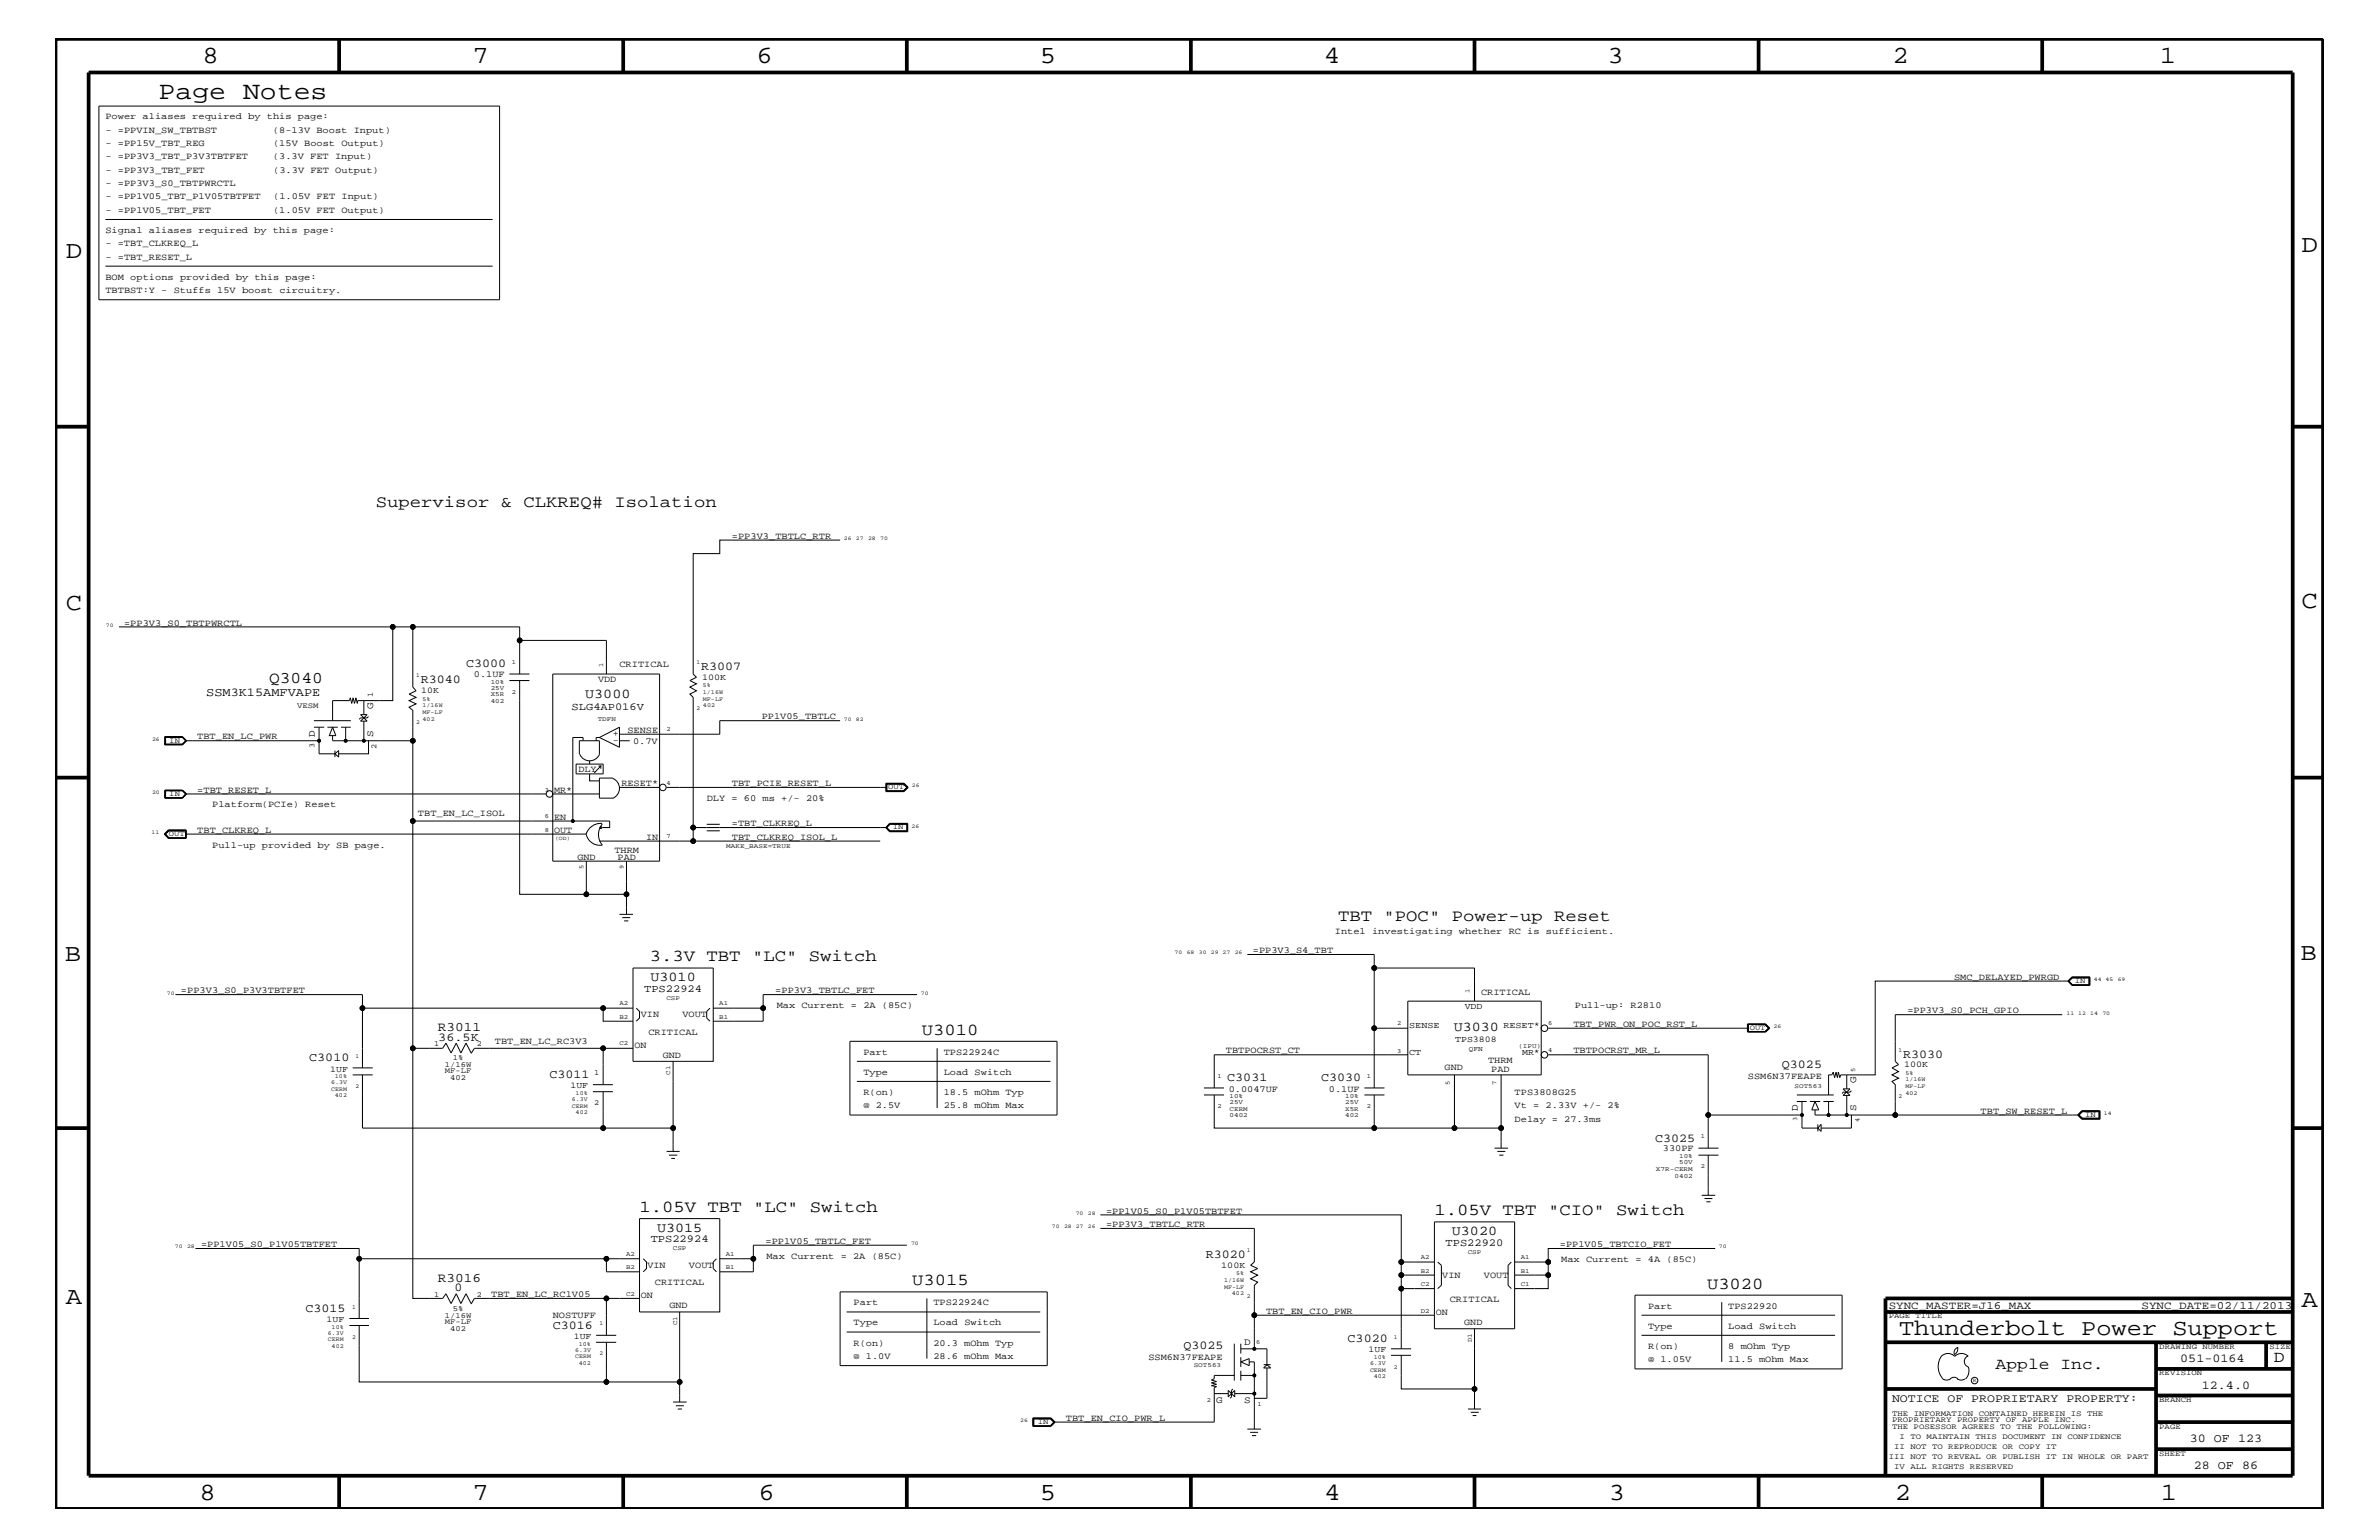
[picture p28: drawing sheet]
<svg xmlns="http://www.w3.org/2000/svg" width="432mm" height="279mm" viewBox="0 0 432 279" stroke-linecap="round" stroke-linejoin="round" font-family="sans-serif">
<defs><g id="words">
<text font-size="4.6" x="28.8" y="18">Page Notes</text>
<g font-size="4.5">
<text x="36.7" y="11.5">8</text>
<text x="85.8" y="11.5">7</text>
<text x="137.3" y="11.5">6</text>
<text x="188.7" y="11.5">5</text>
<text x="240.3" y="11.5">4</text>
<text x="291.8" y="11.5">3</text>
<text x="343.5" y="11.5">2</text>
<text x="392" y="11.5">1</text>
<text x="11.9" y="46.8">D</text>
<text x="417.7" y="45.7">D</text>
<text x="11.9" y="110.6">C</text>
<text x="417.7" y="110.3">C</text>
<text x="11.8" y="174.3">B</text>
<text x="417.6" y="174.2">B</text>
<text x="11.9" y="236.7">A</text>
<text x="417.7" y="237.1">A</text>
<text x="36.2" y="272.1">8</text>
<text x="85.8" y="272.1">7</text>
<text x="137.7" y="272.1">6</text>
<text x="188.7" y="272.1">5</text>
<text x="240.4" y="272.1">4</text>
<text x="292" y="272.1">3</text>
<text x="343.9" y="272.1">2</text>
<text x="392.2" y="272.1">1</text>
</g>
<text font-size="4.1" x="344.7" y="242.3">Thunderbolt Power Support</text>
<g font-size="3">
<text x="68.2" y="92">Supervisor &amp; CLKREQ# Isolation</text>
<text x="48.9" y="124">Q3040</text>
<text x="242.9" y="167.1">TBT &quot;POC&quot; Power-up Reset</text>
<text x="117.9" y="174.4">3.3V TBT &quot;LC&quot; Switch</text>
<text x="167.3" y="187.7">U3010</text>
<text x="116.1" y="219.8">1.05V TBT &quot;LC&quot; Switch</text>
<text x="260.3" y="220.4">1.05V TBT &quot;CIO&quot; Switch</text>
<text x="165.6" y="233.2">U3015</text>
<text x="309.8" y="233.8">U3020</text>
<text x="362.2" y="248.4">Apple Inc.</text>
<text x="412.7" y="247.1">D</text>
</g>
<g font-size="2.5">
<text x="106.2" y="126.6">U3000</text>
<text x="118.1" y="178">U3010</text>
<text x="263.9" y="187.1">U3030</text>
<text x="119.3" y="223.5">U3015</text>
<text x="263.5" y="224.1">U3020</text>
</g>
<g font-size="2.4">
<text x="79.5" y="187.1">R3011</text>
<text x="79.5" y="232.6">R3016</text>
</g>
<g font-size="2.2">
<text x="76.4" y="124">R3040</text>
<text x="84.6" y="121">C3000</text>
<text x="127.3" y="121.5">R3007</text>
<text x="37.4" y="126.3">SSM3K15AMFVAPE</text>
<text x="79.5" y="188.8">36.5K</text>
<text x="345.4" y="191.9">R3030</text>
<text x="56.1" y="192.6">C3010</text>
<text x="99.7" y="195.6">C3011</text>
<text x="222.8" y="196.2">C3031</text>
<text x="239.8" y="196.2">C3030</text>
<text x="323.4" y="193.7">Q3025</text>
<text x="300.4" y="207.1">C3025</text>
<text x="218.9" y="228.2">R3020</text>
<text x="55.5" y="238">C3015</text>
<text x="82.5" y="234.3">0</text>
<text x="100.3" y="241.1">C3016</text>
<text x="214.8" y="244.7">Q3025</text>
<text x="244.6" y="243.5">C3020</text>
<text x="395.7" y="247.1">051-0164</text>
<text x="399.7" y="252">12.4.0</text>
<text x="397.5" y="261.6">30 OF 123</text>
<text x="398.2" y="266.6">28 OF 86</text>
</g>
<text font-size="2.1" x="343.4" y="254.4">NOTICE OF PROPRIETARY PROPERTY:</text>
<g font-size="2">
<text x="342.8" y="237.4">SYNC_MASTER=J16_MAX</text>
<text x="388.7" y="237.4">SYNC_DATE=02/11/2013</text>
</g>
<g font-size="1.9">
<text x="103.8" y="128.9">SLG4AP016V</text>
<text x="116.9" y="179.9">TPS22924</text>
<text x="118.1" y="225.4">TPS22924</text>
<text x="262.4" y="226">TPS22920</text>
</g>
<g font-size="1.8">
<text x="67.7" y="128.6" transform="rotate(-90 67.7 128.6)">G</text>
<text x="57.1" y="133.8" transform="rotate(-90 57.1 133.8)">D</text>
<text x="67.7" y="133.8" transform="rotate(-90 67.7 133.8)">S</text>
<text x="336.9" y="196.5" transform="rotate(-90 336.9 196.5)">G</text>
<text x="326.3" y="201.6" transform="rotate(-90 326.3 201.6)">D</text>
<text x="336.9" y="201.6" transform="rotate(-90 336.9 201.6)">S</text>
<text x="225.8" y="244">D</text>
<text x="220.7" y="254.5">G</text>
<text x="225.8" y="254.5">S</text>
</g>
<g font-size="1.7">
<text x="19.1" y="21.6">Power aliases required by this page:</text>
<text x="19.1" y="28.9">- =PP3V3_TBT_P3V3TBTFET</text>
<text x="19.1" y="24.1">- =PPVIN_SW_TBTBST</text>
<text x="19.1" y="26.5">- =PP15V_TBT_REG</text>
<text x="49.5" y="28.9">(3.3V FET Input)</text>
<text x="49.5" y="24.1">(8-13V Boost Input)</text>
<text x="49.6" y="26.5">(15V Boost Output)</text>
<text x="19.1" y="33.7">- =PP3V3_S0_TBTPWRCTL</text>
<text x="19.1" y="31.4">- =PP3V3_TBT_FET</text>
<text x="49.6" y="31.4">(3.3V FET Output)</text>
<text x="19.1" y="38.6">- =PP1V05_TBT_FET</text>
<text x="19.1" y="36.2">- =PP1V05_TBT_P1V05TBTFET</text>
<text x="49.6" y="38.6">(1.05V FET Output)</text>
<text x="49.6" y="36.2">(1.05V FET Input)</text>
<text x="19.1" y="44.6">- =TBT_CLKREQ_L</text>
<text x="19.1" y="42.3">Signal aliases required by this page:</text>
<text x="19.1" y="47.1">- =TBT_RESET_L</text>
<text x="19.1" y="50.7">BOM options provided by this page:</text>
<text x="19.1" y="53.2">TBTBST:Y - Stuffs 15V boost circuitry.</text>
<text x="132.8" y="97.7">=PP3V3_TBTLC_RTR</text>
<text x="22.5" y="113.6">=PP3V3_S0_TBTPWRCTL</text>
<text x="86" y="122.9">0.1UF</text>
<text x="108.5" y="123.7">VDD</text>
<text x="112.4" y="121">CRITICAL</text>
<text x="138.3" y="130.5">PP1V05_TBTLC</text>
<text x="35.8" y="134.1">TBT_EN_LC_PWR</text>
<text x="111.3" y="133.5">+</text>
<text x="111.3" y="134.8">-</text>
<text x="113.9" y="133">SENSE</text>
<text x="114.9" y="134.9">0.7V</text>
<text x="35.8" y="143.9">=TBT_RESET_L</text>
<text x="100.6" y="143.9">MR*</text>
<text x="105" y="140.1">DLY</text>
<text x="112.8" y="142.6">RESET*</text>
<text x="132.8" y="142.6">TBT_PCIE_RESET_L</text>
<text x="38.5" y="146.5">Platform(PCIe) Reset</text>
<text x="75.9" y="148.1">TBT_EN_LC_ISOL</text>
<text x="100.6" y="148.7">EN</text>
<text x="128.3" y="145.3">DLY = 60 ms +/- 20%</text>
<text x="132.8" y="149.9">=TBT_CLKREQ_L</text>
<text x="35.8" y="151.1">TBT_CLKREQ_L</text>
<text x="38.5" y="153.8">Pull-up provided by SB page.</text>
<text x="100.6" y="151.1">OUT</text>
<text x="104.8" y="156">GND</text>
<text x="111.5" y="154.7">THRM</text>
<text x="112.1" y="156">PAD</text>
<text x="117.3" y="152.3">IN</text>
<text x="132.8" y="152.3">TBT_CLKREQ_ISOL_L</text>
<text x="227.4" y="172.9">=PP3V3_S4_TBT</text>
<text x="242.3" y="169.5">Intel investigating whether RC is sufficient.</text>
<text x="354.7" y="177.7">SMC_DELAYED_PWRGD</text>
<text x="32.9" y="180.2">=PP3V3_S0_P3V3TBTFET</text>
<text x="116.3" y="184.6">VIN</text>
<text x="123.9" y="184.6">VOUT</text>
<text x="140.7" y="180.2">=PP3V3_TBTLC_FET</text>
<text x="141" y="182.9">Max Current = 2A (85C)</text>
<text x="268.8" y="180.5">CRITICAL</text>
<text x="285.8" y="182.9">Pull-up: R2810</text>
<text x="346.2" y="183.8">=PP3V3_S0_PCH_GPIO</text>
<text x="89.8" y="189.3">TBT_EN_LC_RC3V3</text>
<text x="115.1" y="190.2">ON</text>
<text x="117.7" y="187.7">CRITICAL</text>
<text x="120.3" y="191.9">GND</text>
<text x="156.7" y="191.4">Part</text>
<text x="171.3" y="191.4">TPS22924C</text>
<text x="222.5" y="191.1">TBTPOCRST_CT</text>
<text x="285.6" y="191.1">TBTPOCRST_MR_L</text>
<text x="285.6" y="186.3">TBT_PWR_ON_POC_RST_L</text>
<text x="156.7" y="195">Type</text>
<text x="171.3" y="195">Load Switch</text>
<text x="262.2" y="194.2">GND</text>
<text x="270.1" y="192.9">THRM</text>
<text x="270.7" y="194.4">PAD</text>
<text x="317.2" y="195.7">SSM6N37FEAPE</text>
<text x="156.7" y="198.7">R(on)</text>
<text x="156.7" y="201">@ 2.5V</text>
<text x="171.3" y="198.7">18.5 mOhm Typ</text>
<text x="171.3" y="201">25.8 mOhm Max</text>
<text x="223" y="198.1">0.0047UF</text>
<text x="241.2" y="198.1">0.1UF</text>
<text x="274.9" y="201">Vt = 2.33V +/- 2%</text>
<text x="274.9" y="203.5">Delay = 27.3ms</text>
<text x="274.9" y="198.7">TPS3808G25</text>
<text x="359.5" y="202">TBT_SW_RESET_L</text>
<text x="301.8" y="208.9">330PF</text>
<text x="200.7" y="220.2">=PP1V05_S0_P1V05TBTFET</text>
<text x="36.5" y="226.3">=PP1V05_S0_P1V05TBTFET</text>
<text x="138.9" y="225.7">=PP1V05_TBTLC_FET</text>
<text x="200.7" y="222.6">=PP3V3_TBTLC_RTR</text>
<text x="283.1" y="226.3">=PP1V05_TBTCIO_FET</text>
<text x="117.5" y="230.1">VIN</text>
<text x="118.9" y="233.2">CRITICAL</text>
<text x="125.1" y="230.1">VOUT</text>
<text x="139.1" y="228.4">Max Current = 2A (85C)</text>
<text x="261.8" y="231.8">VIN</text>
<text x="269.3" y="231.8">VOUT</text>
<text x="283.4" y="229">Max Current = 4A (85C)</text>
<text x="89.2" y="235.4">TBT_EN_LC_RC1V05</text>
<text x="100.3" y="239.2">NOSTUFF</text>
<text x="116.3" y="235.6">ON</text>
<text x="121.5" y="237.3">GND</text>
<text x="154.9" y="236.8">Part</text>
<text x="169.4" y="236.8">TPS22924C</text>
<text x="229.8" y="238.4">TBT_EN_CIO_PWR</text>
<text x="260.6" y="238.6">ON</text>
<text x="263.1" y="236.2">CRITICAL</text>
<text x="299.1" y="237.4">Part</text>
<text x="313.7" y="237.4">TPS22920</text>
<text x="154.9" y="244.1">R(on)</text>
<text x="154.9" y="240.5">Type</text>
<text x="169.4" y="244.1">20.3 mOhm Typ</text>
<text x="169.4" y="240.5">Load Switch</text>
<text x="265.8" y="240.3">GND</text>
<text x="299.1" y="244.7">R(on)</text>
<text x="299.1" y="241.1">Type</text>
<text x="313.7" y="241.1">Load Switch</text>
<text x="313.7" y="244.7">8 mOhm Typ</text>
<text x="154.9" y="246.5">@ 1.0V</text>
<text x="169.4" y="246.5">28.6 mOhm Max</text>
<text x="208.4" y="246.7">SSM6N37FEAPE</text>
<text x="299.1" y="247.1">@ 1.05V</text>
<text x="313.7" y="247.1">11.5 mOhm Max</text>
<text x="193.5" y="257.8">TBT_EN_CIO_PWR_L</text>
</g>
<g font-size="1.6">
<text x="76.5" y="125.8">10K</text>
<text x="127.4" y="123.4">100K</text>
<text x="265.9" y="183.1">VDD</text>
<text x="255.8" y="186.5">SENSE</text>
<text x="255.8" y="191.4">CT</text>
<text x="264.1" y="189.1">TPS3808</text>
<text x="272.9" y="186.5">RESET*</text>
<text x="276.3" y="191.4">MR*</text>
<text x="59.9" y="194.4">1UF</text>
<text x="103.5" y="197.4">1UF</text>
<text x="345.6" y="193.7">100K</text>
<text x="221.7" y="230.1">100K</text>
<text x="59.3" y="239.9">1UF</text>
<text x="104.1" y="242.9">1UF</text>
<text x="248.4" y="245.3">1UF</text>
</g>
<g font-size="1.4">
<text x="53.9" y="128.5">VESM</text>
<text x="67.6" y="126.5" transform="rotate(-90 67.6 126.5)">1</text>
<text x="30.7" y="134.7">IN</text>
<text x="57.1" y="135.7" transform="rotate(-90 57.1 135.7)">3</text>
<text x="68.3" y="135.9" transform="rotate(-90 68.3 135.9)">2</text>
<text x="161.2" y="143.2">OUT</text>
<text x="30.7" y="144.5">IN</text>
<text x="30.6" y="151.8">OUT</text>
<text x="162.1" y="150.5">IN</text>
<text x="376.6" y="178.4">IN</text>
<text x="78.8" y="189.8">1</text>
<text x="86.5" y="189.8">2</text>
<text x="317.6" y="186.9">OUT</text>
<text x="80.7" y="193.6">1/16W</text>
<text x="80.7" y="194.8">MF-LF</text>
<text x="81.7" y="195.9">402</text>
<text x="82.2" y="192.3">1%</text>
<text x="107.9" y="195">1</text>
<text x="107.9" y="200.4">2</text>
<text x="378.5" y="202.6">IN</text>
<text x="78.8" y="235.2">1</text>
<text x="80.7" y="239">1/16W</text>
<text x="82.2" y="237.8">5%</text>
<text x="86.5" y="235.2">2</text>
<text x="342.8" y="239.2">PAGE TITLE</text>
<text x="80.7" y="240.2">MF-LF</text>
<text x="81.7" y="241.4">402</text>
<text x="391.9" y="244.7">DRAWING NUMBER</text>
<text x="411.9" y="244.7">SIZE</text>
<text x="391.9" y="249.5">REVISION</text>
<text x="343.4" y="256.8">THE INFORMATION CONTAINED HEREIN IS THE</text>
<text x="391.9" y="254.4">BRANCH</text>
<text x="188.4" y="258.4">IN</text>
<text x="343.4" y="258">PROPRIETARY PROPERTY OF APPLE INC.</text>
<text x="343.4" y="259.3">THE POSESSOR AGREES TO THE FOLLOWING:</text>
<text x="343.8" y="262.9">II NOT TO REPRODUCE OR COPY IT</text>
<text x="344.8" y="261.1">I TO MAINTAIN THIS DOCUMENT IN CONFIDENCE</text>
<text x="391.9" y="259.3">PAGE</text>
<text x="342.8" y="264.7">III NOT TO REVEAL OR PUBLISH IT IN WHOLE OR PART</text>
<text x="343.8" y="266.6">IV ALL RIGHTS RESERVED</text>
<text x="391.9" y="264.1">SHEET</text>
</g>
<text font-size="1.3" x="266.6" y="190.6">QFN</text>
<g font-size="1.2">
<text x="89.1" y="124.1">10%</text>
<text x="89.1" y="125.2">25V</text>
<text x="92.9" y="125.9">2</text>
<text x="92.9" y="120.4">1</text>
<text x="109.5" y="121" transform="rotate(-90 109.5 121)">1</text>
<text x="89.1" y="126.4">X5R</text>
<text x="89.1" y="127.6">402</text>
<text x="108.5" y="130.8">TDFN</text>
<text x="121" y="132.7">2</text>
<text x="98.9" y="143.6">3</text>
<text x="121" y="142.4">4</text>
<text x="98.9" y="148.4">6</text>
<text x="98.9" y="150.9">8</text>
<text x="121" y="152.1">7</text>
<text x="131.8" y="153.8">MAKE_BASE=TRUE</text>
<text x="105.9" y="157.7" transform="rotate(-90 105.9 157.7)">5</text>
<text x="113.2" y="157.7" transform="rotate(-90 113.2 157.7)">9</text>
<text x="112.4" y="184.9">B2</text>
<text x="112.4" y="182.4">A2</text>
<text x="120.9" y="181.4">CSP</text>
<text x="130.6" y="182.4">A1</text>
<text x="130.6" y="184.9">B1</text>
<text x="266.7" y="180.2" transform="rotate(-90 266.7 180.2)">1</text>
<text x="112.4" y="189.7">C2</text>
<text x="253.6" y="186">2</text>
<text x="253.6" y="191">3</text>
<text x="275.6" y="190.2">(IPU)</text>
<text x="281" y="186">6</text>
<text x="281" y="190.9">4</text>
<text x="121.7" y="195" transform="rotate(-90 121.7 195)">C1</text>
<text x="221" y="195.6">1</text>
<text x="248.1" y="195.6">1</text>
<text x="263.1" y="196.9" transform="rotate(-90 263.1 196.9)">5</text>
<text x="271.6" y="196.9" transform="rotate(-90 271.6 196.9)">7</text>
<text x="325.7" y="197.4">SOT563</text>
<text x="336.7" y="194.4" transform="rotate(-90 336.7 194.4)">5</text>
<text x="221" y="201">2</text>
<text x="223.2" y="199.2">10%</text>
<text x="223.2" y="201.5">CERM</text>
<text x="223.2" y="200.3">25V</text>
<text x="223.2" y="202.7">0402</text>
<text x="244.2" y="199.2">10%</text>
<text x="244.2" y="201.5">X5R</text>
<text x="244.2" y="200.3">25V</text>
<text x="244.2" y="202.7">402</text>
<text x="248.1" y="201">2</text>
<text x="326.2" y="203.4" transform="rotate(-90 326.2 203.4)">3</text>
<text x="337.5" y="203.7" transform="rotate(-90 337.5 203.7)">4</text>
<text x="308.7" y="206.5">1</text>
<text x="300.6" y="212.5">X7R-CERM</text>
<text x="304" y="213.6">0402</text>
<text x="304.8" y="210.2">10%</text>
<text x="304.8" y="211.3">50V</text>
<text x="308.7" y="211.9">2</text>
<text x="113.6" y="227.9">A2</text>
<text x="122.1" y="226.9">CSP</text>
<text x="131.7" y="227.9">A1</text>
<text x="266.4" y="227.5">CSP</text>
<text x="113.6" y="230.2">B2</text>
<text x="131.7" y="230.2">B1</text>
<text x="257.9" y="228.5">A2</text>
<text x="257.9" y="230.9">B2</text>
<text x="257.9" y="233.3">C2</text>
<text x="276" y="228.5">A1</text>
<text x="276" y="230.9">B1</text>
<text x="276" y="233.3">C1</text>
<text x="113.6" y="235.1">C2</text>
<text x="257.9" y="238.2">D2</text>
<text x="122.9" y="240.5" transform="rotate(-90 122.9 240.5)">C1</text>
<text x="228" y="243.9">6</text>
<text x="267.1" y="243.5" transform="rotate(-90 267.1 243.5)">D1</text>
<text x="216.7" y="248">SOT563</text>
<text x="219" y="254.4">2</text>
<text x="228.3" y="255.1">1</text>
</g>
<g font-size="1.1">
<text x="75.5" y="122.9">1</text>
<text x="126.4" y="120.4">1</text>
<text x="127.6" y="124.7">5%</text>
<text x="127.6" y="125.9">1/16W</text>
<text x="75.5" y="131.3">2</text>
<text x="76.7" y="129.6">MF-LF</text>
<text x="76.7" y="127.1">5%</text>
<text x="76.7" y="130.8">402</text>
<text x="76.7" y="128.3">1/16W</text>
<text x="126.4" y="128.9">2</text>
<text x="127.6" y="128.3">402</text>
<text x="127.6" y="127.1">MF-LF</text>
<text x="64.5" y="192">1</text>
<text x="344.6" y="190.8">1</text>
<text x="60.1" y="196.7">6.3V</text>
<text x="60.1" y="197.9">CERM</text>
<text x="60.8" y="195.6">10%</text>
<text x="64.5" y="197.4">2</text>
<text x="345.9" y="197.4">MF-LF</text>
<text x="345.9" y="196.2">1/16W</text>
<text x="345.9" y="195">5%</text>
<text x="60.8" y="199.1">402</text>
<text x="103.8" y="199.8">6.3V</text>
<text x="103.8" y="200.9">CERM</text>
<text x="104.5" y="198.7">10%</text>
<text x="104.5" y="202.1">402</text>
<text x="344.6" y="199.2">2</text>
<text x="345.9" y="198.7">402</text>
<text x="226.3" y="227.1">1</text>
<text x="222.2" y="232.6">1/16W</text>
<text x="222.2" y="233.8">MF-LF</text>
<text x="224.4" y="231.3">5%</text>
<text x="63.9" y="237.4">1</text>
<text x="223.6" y="235">402</text>
<text x="226.3" y="235.6">2</text>
<text x="59.5" y="242.2">6.3V</text>
<text x="59.5" y="243.4">CERM</text>
<text x="60.2" y="241.1">10%</text>
<text x="60.2" y="244.5">402</text>
<text x="63.9" y="242.9">2</text>
<text x="104.4" y="245.2">6.3V</text>
<text x="105.1" y="244.1">10%</text>
<text x="108.8" y="245.9">2</text>
<text x="108.8" y="240.5">1</text>
<text x="253" y="242.9">1</text>
<text x="104.4" y="246.4">CERM</text>
<text x="105.1" y="247.6">402</text>
<text x="248.7" y="247.6">6.3V</text>
<text x="248.7" y="248.9">CERM</text>
<text x="249.3" y="246.5">10%</text>
<text x="249.3" y="250">402</text>
<text x="253" y="248.4">2</text>
</g>
<g font-size="1">
<text x="153.2" y="98">26</text>
<text x="155.4" y="98">27</text>
<text x="157.6" y="98">28</text>
<text x="159.8" y="98">70</text>
<text x="19.2" y="113.7">70</text>
<text x="153.2" y="130.8">70</text>
<text x="155.4" y="130.8">82</text>
<text x="27.6" y="134.4">26</text>
<text x="165.5" y="142.9">26</text>
<text x="27.6" y="144">20</text>
<text x="27.5" y="151.3">11</text>
<text x="100.8" y="152.3">(OD)</text>
<text x="165.4" y="150.1">26</text>
<text x="213.2" y="173.2">70</text>
<text x="215.4" y="173.2">68</text>
<text x="217.6" y="173.2">30</text>
<text x="219.8" y="173.2">29 27</text>
<text x="224.1" y="173.2">26</text>
<text x="380.1" y="178">44 45</text>
<text x="384.4" y="178">69</text>
<text x="30.3" y="180.5">70</text>
<text x="167.1" y="180.5">70</text>
<text x="375.1" y="184.1">11 12</text>
<text x="379.4" y="184.1">14</text>
<text x="381.6" y="184.1">70</text>
<text x="321.9" y="186.5">26</text>
<text x="381.8" y="202.3">14</text>
<text x="195.2" y="220.4">70</text>
<text x="197.4" y="220.4">28</text>
<text x="31.7" y="226.5">70</text>
<text x="34" y="226.5">28</text>
<text x="165.4" y="225.9">70</text>
<text x="190.9" y="222.9">70</text>
<text x="193.1" y="222.9">28 27</text>
<text x="197.4" y="222.9">26</text>
<text x="312" y="226.5">70</text>
<text x="358.1" y="250.7">R</text>
<text x="185.2" y="258">26</text>
</g>
</g></defs>
<g fill="none" stroke="#000" stroke-width=".18">
<path d="M17.9 19.2h72.8v35.2h-72.8zM19.1 39.8h70.3M19.1 48.3h70.3M152.5 98h-21.9v2.4h-4.8v21.9l.6 .6-1.2 .6 1.2 .6-1.2 .6 1.2 .6-1.2 .6 .6 .6v26.1M21.6 113.7h49.7M74.9 113.7h-3.6v13.4h-6.4v.5l-.3-1-.3 1-.2-1-.3 1-.2-1-.2 .5h-3v3.7M94.3 116.2v-2.5h-19.4v11l.6 .6-1.2 .6 1.2 .6-1.2 .6 1.2 .6-1.2 .6 .6 .6v20.1h35.8v1.1h-1.4M29.9 133.6h3.2l.8 .8-.8 .8h-3.2zM30 133.7h3.1l.7 .7-.7 .7h-3.1zM30.1 133.8h3l.6 .6-.6 .6h-3zM33.7 134.4h24.2M57 130.8h6.7"/>
<path d="M57 131.9h1.8M57.9 131.9v4.9h2.9M59.4 131.9h1.9M60.4 131.9l.6 1.6h-1.2zM60.4 133.5v.9h14.5M60.8 136.8l.7-.6v1.2zM60.8 136.2v1.2M61.9 131.9h1.8M62.7 131.9v2.5M65.4 129.7h1.2l-1.2 1.1h1.2zM66 130.8v3.6M66.1 127l-.1 2.7"/>
<path d="M66.9 130l-.3 .2h-1.2l-.2 .3M67 134.3l-.1 2.5h-5.4M92.5 123.5h3.6M92.5 122.3h3.6M94.3 123.5v38.7h19.4M94.3 122.3v-6.1h15.8v6.1M100.3 122.3h19.4v33.9h-19.4zM104.6 138.6h4.9v1.8h-4.9zM105.2 136.8a1.95 1.95 0 0 0 1.8 1.2 1.95 1.95 0 0 0 1.8-1.2v-2.4h-3.6v2.4M105.8 134.4v-.6h-1.8v15.2M107 138v.6M108.6 139h.5l-1.2 1.2"/>
<path d="M108.8 133.8l3.6-1.9v3.7l-3.6-1.8h-.6v.6M109.1 139v.5M112.4 134.4h1.9M152.5 130.8h-21.9v2.4h-18.2M30 143.5h3.1M30 144.7h3.1M30 143.4v1.4M30.1 143.5v1.2M30.6 150.6h3.2v1.5h-3.2l-.8-.8zM30.6 150.7l-.5 .6 .5 .7M30.6 150.7h3.1v1.3h-3.1M30.6 150.7l-.6 .6 .6 .7"/>
<path d="M33.1 143.4h-3.2v1.4h3.2M33.1 143.4l.8 .6-.8 .8M33.1 143.4l.7 .6M33.1 143.5l.7 .5M33.1 143.5l.6 .5M33.7 144l-.6 .7M33.7 144h65.4M33.7 151.3h72.7M33.8 144l-.7 .7M33.8 144l-.7 .8M33.8 150.7h-3.2l-.7 .6 .7 .8M74.9 149v41.2"/>
<path d="M100.3 144h8.5M106.4 156.2v6M107 140.4v1.3h1.8M108.8 152.6h51M109.3 149.4a2.79 2.79 0 0 0-2.9 1.9M109.3 149.5a2.96 2.96 0 0 0 0 3.8 2.53 2.53 0 0 1-2.9-2M111.2 141.2a1.95 1.95 0 0 1 1.2 1.8 1.95 1.95 0 0 1-1.2 1.8M111.3 141.2h-2.5v3.6h2.5M112.4 142.9h7.3M113.7 156.2v9.7M121 142.9h40M125.8 150.1h35.2"/>
<path d="M128.3 150.7h2.3M128.3 149.5h2.3M160.8 142.1h3.3l.7 .8-.7 .7h-3.3zM160.8 150.1l.7 .7M161 150.1l.5-.6h3.1v1.2h-3.1zM161 142.3h3l.6 .6-.6 .6h-3M161 142.2v1.3M161.5 149.4h3.3v1.5h-3.3l-.7-.8zM161.5 149.5h3.2v1.3h-3.2M161.5 149.5l-.7 .6M161.5 149.5l-.6 .6 .6 .7M164 142.2h-3.1v1.3h3.1"/>
<path d="M164 142.2l.8 .7-.8 .6M164 142.2l.7 .7-.7 .6M112.4 165.9h2.5M112.9 166.5h1.5M113.3 167.1h.7M114.9 175.6h14.6v17h-14.6zM226.4 173.2h23v2.4h18.2v6M249.4 175.6v10.9M375.5 178h-35.1v17h-6.3l-.2 .5-.2-1-.2 1-.3-1-.2 1-.3-1-.2 .5h-.6v3.7M376.1 177.4h3.1v1.3h-3.1l-.6-.7zM376.1 177.2h3.2v1.6h-3.2l-.8-.8zM376.2 177.4l-.7 .6 .7 .7"/>
<path d="M379.1 177.4v1.3M379.3 177.3h-3.2l-.7 .7 .7 .8M31.8 180.5h34v13.2M64 195h3.6M64 193.7h3.6M65.8 182.9h43.7M65.8 195v9.7h43.7M85.5 191l-.9-1.7-.9 1.7-.9-1.7-.9 1.7-1-1.7-.6 .9h-5.4v45.4h5.4l.6-.9 1 1.8 .9-1.8 .9 1.8 .9-1.8 .9 1.8M107.6 198.1h3.7M107.6 196.8h3.7M109.5 198.1v6.6h12.7M109.5 190.2v6.6"/>
<path d="M114.9 182.9h-5.4v2.4h5.4M114.9 190.2h-28.8l-.6 .9M115.5 182.9l.6 .6v1.2l-.6 .6M122.2 192.6v16.3M128.9 182.9l-.6 .6v1.2l.6 .6M129.5 182.9h9M154.3 188.9h37.6v13.4h-37.6zM155.5 192.6h35.2M155.5 196.2h35.2M166.5 180.5h-28v4.8h-9M170.1 190.2v10.8M218.5 198.7h3.7"/>
<path d="M218.5 197.4h3.7M220.4 198.7v6h43.6M247.7 198.7h3.6M247.7 197.4h3.6M249.4 198.7v6M255.5 186.5h-6.1v10.9M255.5 181.6h24.2v13.4h-24.2zM255.5 191.4h-35.1v6M264 195v9.7M272.5 195v13.3M281 191.4h29v10.9h17.1M281 186.5h36.3"/>
<path d="M317.2 185.8v1.4M320.4 185.9h-3.1v1.2h3.1M320.4 185.9l.7 .6-.7 .6M320.4 185.9l.6 .6-.6 .6M320.5 185.8h-3.3v1.4h3.3M320.5 185.8l.7 .7-.7 .7M320.5 185.8l.6 .7-.6 .7M326.1 198.7h6.7M326.1 199.8h1.8M327.1 199.8v4.9h2.8M328.5 199.8h1.9M329.4 199.8l.7 1.6h-1.3z"/>
<path d="M331 199.8h1.8M331.9 199.8v2.5M334.5 197.6h1.3l-1.3 1.1h1.3zM335.2 195v2.6M335.2 198.7v3.6M336 197.9l-.2 .2h-1.3l-.2 .3M374.3 184.1h-30.3v8.5l.6 .6-1.2 .5 1.2 .7-1.2 .6 1.2 .6-1.2 .6 .6 .6v5.5M121 208.9h2.4M121.4 209.6h1.5M121.8 210.2h.7M264 204.7h8.5M271.3 208.3h2.4"/>
<path d="M271.8 208.9h1.4M272.1 209.6h.8M308.3 209.6h3.6M308.3 208.3h3.6M308.9 216.9h2.4M309.4 217.5h1.4M309.7 218h.8M310 202.3v6M310 209.6v7.3M329.4 201.4v.9h48M329.9 204v1.3M330.5 204v1.3l-.6-.6z"/>
<path d="M336 202.3v2.4h-5.5M377.1 202.3l.8-.8h3.3v1.6h-3.3zM377.9 201.5l-.7 .8 .7 .7h3.2v-1.5M378 201.6h3v1.3h-3l-.7-.6zM381 201.7h-3l-.6 .6 .6 .6M35.5 226.5h29.7v1.9M63.4 239.2h3.6M110.1 228.4h-44.9v10.8M110.1 235.6v6.7M116.1 221.1h14.5v16.9h-14.5zM116.1 228.4h-6v2.3h6M116.1 235.6h-30l-.6 1"/>
<path d="M116.8 228.4l.5 .6v1.2l-.5 .5M123.4 238v16.4M130 228.4l-.5 .6v1.2l.5 .5M130.6 228.4h6.1M152.5 234.4h37.6v13.4h-37.6zM153.7 238h35.1M164.6 225.9h-27.9v4.8h-6.1M168.2 235.6v10.9M199.7 222.9h28v6.1l-.7 .6 1.3 .6-1.3 .5 1.3 .6-1.3 .7 1.3 .6-.6 .6v11.5M199.7 220.4h54.6v8.6h6.1M227.7 238.6h32.7M254.3 231.3h6.1"/>
<path d="M254.3 229v4.8M260.4 233.8h-6.1v10.9M260.4 221.7h14.5v19.4h-14.5zM260.9 229l.7 .6v3.6l-.7 .6M274.3 229l-.6 .6v3.6l.6 .6M274.9 231.3h6.1M281 229v4.8h-6.1M296.8 235h37.5v13.4h-37.5zM297.9 238.6h35.2M311.3 226.5h-30.3v2.5h-6.1M312.5 236.2v10.9M63.4 240.5h3.6"/>
<path d="M65.2 240.5v10.2h58.2M108.2 243.5h3.6M108.2 242.3h3.6M110.1 243.5v7.2M122.2 254.4h2.4M122.7 255h1.4M123 255.6h.8M153.7 241.7h35.1M187.5 257.2h3.3l.7 .8-.7 .8h-3.3zM187.5 258.8v-1.5h3.2l.7 .7-.7 .8M190.7 257.4h-3.1v1.3h3.1M190.7 257.4l.6 .6-.6 .7"/>
<path d="M190.7 257.4l.6 .6M191.3 258l-.6 .7M220.5 252.8h-.1h2.5M222.9 252.3v1.1l1.2-1.1v1.1zM223.8 252l-.3 .3v1.1l-.2 .3M224 249.5h-3.6v.6l-.5 .3 .9 .2-.9 .3 .9 .2-.9 .3 .9 .2-.4 .1v6.3h-29.1M224 243.8v6.7M224.1 252.8h3.6M225.2 244.7h4.8v2.9M225.2 243.8v1.8M225.2 246.2v1.8M225.2 248.7v1.8"/>
<path d="M225.2 249.5h2.5M225.2 247.1l1.5-.6v1.3zM226.4 259.3h2.5M226.7 247.1h1v12.2M226.9 259.9h1.4M229.4 247.6h1.2M230 247.6l.6 .6h-1.2zM230 248.2v5.5h-2.3l.1-.1M252.5 245.9h3.6M252.5 244.7h3.6M254.3 245.9v6.1h13.3M266.4 255.6h2.4"/>
<path d="M267 256.2h1.4M267.3 256.8h.7M267.6 241.1v14.5M297.9 242.3h35.2M352.3 246.1a1.72 1.72 0 0 1 2.5 0 1.69 1.69 0 0 1 2.4 0M352.4 246a3.2 3.2 0 0 0 .4 4.3l.8 .1 .4-.2M354 250.2l.7-.3 .7 .3M355.2 250.2l.7 .2 .7-.2M355.3 244.4v.3a1.18 1.18 0 0 1-.6 1.1M355.4 244.4a.99 .99 0 0 0-.6 1.4M357.2 246a1.04 1.04 0 0 0-.7 1 1.04 1.04 0 0 0 .7 1M357.3 248l.1 .7a2.11 2.11 0 0 1-.6 1.5"/>
<path d="M227.2 260.5h.8"/>
<circle cx="71.3" cy="113.7" r=".42"/>
<circle cx="74.9" cy="113.7" r=".42"/>
<circle cx="94.3" cy="116.2" r=".42"/>
<circle cx="57.9" cy="134.4" r=".25"/>
<circle cx="62.7" cy="134.4" r=".25"/>
<circle cx="66" cy="134.4" r=".25"/>
<circle cx="74.9" cy="134.4" r=".42"/>
<circle cx="74.9" cy="149" r=".42"/>
<circle cx="99.7" cy="144" r=".59"/>
<circle cx="104" cy="149" r=".25"/>
<circle cx="109.1" cy="150.1" r=".17"/>
<circle cx="120.3" cy="142.9" r=".59"/>
<circle cx="125.8" cy="152.6" r=".42"/>
<circle cx="125.8" cy="150.1" r=".42"/>
<circle cx="106.4" cy="162.2" r=".42"/>
<circle cx="113.7" cy="162.2" r=".42"/>
<circle cx="249.4" cy="175.6" r=".42"/>
<circle cx="65.8" cy="182.9" r=".42"/>
<circle cx="74.9" cy="190.2" r=".42"/>
<circle cx="109.5" cy="182.9" r=".42"/>
<circle cx="109.5" cy="190.2" r=".42"/>
<circle cx="138.5" cy="182.9" r=".42"/>
<circle cx="249.4" cy="186.5" r=".42"/>
<circle cx="280.3" cy="191.4" r=".59"/>
<circle cx="280.3" cy="186.5" r=".59"/>
<circle cx="109.5" cy="204.7" r=".42"/>
<circle cx="122.2" cy="204.7" r=".42"/>
<circle cx="249.4" cy="204.7" r=".42"/>
<circle cx="264" cy="204.7" r=".42"/>
<circle cx="272.5" cy="204.7" r=".42"/>
<circle cx="310" cy="202.3" r=".42"/>
<circle cx="327.1" cy="202.3" r=".25"/>
<circle cx="331.9" cy="202.3" r=".25"/>
<circle cx="335.2" cy="202.3" r=".25"/>
<circle cx="344" cy="202.3" r=".42"/>
<circle cx="65.2" cy="228.4" r=".42"/>
<circle cx="110.1" cy="228.4" r=".42"/>
<circle cx="110.1" cy="235.6" r=".42"/>
<circle cx="136.7" cy="228.4" r=".42"/>
<circle cx="227.7" cy="238.6" r=".42"/>
<circle cx="254.3" cy="231.3" r=".42"/>
<circle cx="254.3" cy="229" r=".42"/>
<circle cx="254.3" cy="233.8" r=".42"/>
<circle cx="281" cy="231.3" r=".42"/>
<circle cx="281" cy="229" r=".42"/>
<circle cx="110.1" cy="250.7" r=".42"/>
<circle cx="123.4" cy="250.7" r=".42"/>
<circle cx="227.7" cy="244.7" r=".25"/>
<circle cx="227.7" cy="252.8" r=".25"/>
<circle cx="227.7" cy="249.5" r=".25"/>
<circle cx="267.6" cy="252" r=".42"/>
<circle cx="358.4" cy="250.5" r=".59"/>
</g>
<g fill="#000">
<circle cx="71.3" cy="113.7" r=".42"/>
<circle cx="74.9" cy="113.7" r=".42"/>
<circle cx="94.3" cy="116.2" r=".42"/>
<circle cx="57.9" cy="134.4" r=".25"/>
<circle cx="62.7" cy="134.4" r=".25"/>
<circle cx="66" cy="134.4" r=".25"/>
<circle cx="74.9" cy="134.4" r=".42"/>
<circle cx="74.9" cy="149" r=".42"/>
<circle cx="104" cy="149" r=".25"/>
<circle cx="125.8" cy="152.6" r=".42"/>
<circle cx="125.8" cy="150.1" r=".42"/>
<circle cx="106.4" cy="162.2" r=".42"/>
<circle cx="113.7" cy="162.2" r=".42"/>
<circle cx="249.4" cy="175.6" r=".42"/>
<circle cx="65.8" cy="182.9" r=".42"/>
<circle cx="74.9" cy="190.2" r=".42"/>
<circle cx="109.5" cy="182.9" r=".42"/>
<circle cx="109.5" cy="190.2" r=".42"/>
<circle cx="138.5" cy="182.9" r=".42"/>
<circle cx="249.4" cy="186.5" r=".42"/>
<circle cx="109.5" cy="204.7" r=".42"/>
<circle cx="122.2" cy="204.7" r=".42"/>
<circle cx="249.4" cy="204.7" r=".42"/>
<circle cx="264" cy="204.7" r=".42"/>
<circle cx="272.5" cy="204.7" r=".42"/>
<circle cx="310" cy="202.3" r=".42"/>
<circle cx="327.1" cy="202.3" r=".25"/>
<circle cx="331.9" cy="202.3" r=".25"/>
<circle cx="335.2" cy="202.3" r=".25"/>
<circle cx="344" cy="202.3" r=".42"/>
<circle cx="65.2" cy="228.4" r=".42"/>
<circle cx="110.1" cy="228.4" r=".42"/>
<circle cx="110.1" cy="235.6" r=".42"/>
<circle cx="136.7" cy="228.4" r=".42"/>
<circle cx="227.7" cy="238.6" r=".42"/>
<circle cx="254.3" cy="231.3" r=".42"/>
<circle cx="254.3" cy="229" r=".42"/>
<circle cx="254.3" cy="233.8" r=".42"/>
<circle cx="281" cy="231.3" r=".42"/>
<circle cx="281" cy="229" r=".42"/>
<circle cx="110.1" cy="250.7" r=".42"/>
<circle cx="123.4" cy="250.7" r=".42"/>
<circle cx="227.7" cy="244.7" r=".25"/>
<circle cx="227.7" cy="252.8" r=".25"/>
<circle cx="227.7" cy="249.5" r=".25"/>
<circle cx="267.6" cy="252" r=".42"/>
</g>
<g fill="none" stroke="#000" stroke-width=".68" stroke-linecap="butt">
<path d="M10.1 7.1h411.5v266.7h-411.5zM16.1 13.2h400v254.5h-400zM61.6 7.1v6.1M113.1 7.1v6.1M164.6 7.1v6.1M216.2 7.1v6.1M267.6 7.1v6.1M319.2 7.1v6.1M370.7 7.1v6.1M10.1 77.4h6M416.1 77.4h5.5M10.1 141.1h6"/>
<path d="M416.1 141.1h5.5M10.1 204.7h6M416.1 204.7h5.5M342.2 238h73.9M416.1 235.6h-73.9v32.1M342.2 243.5h73.9M342.2 252h49.1M391.3 248.4h24.8M391.3 243.5v24.2M391.3 258h24.8M391.3 253.2h24.8M411.3 243.5v4.9"/>
<path d="M61.6 267.7v6.1M113.1 267.7v6.1M164.6 267.7v6.1M216.2 268v5.8M267.6 267.7v6.1M319.2 267.7v6.1M370.7 267.7v6.1M391.3 262.9h24.8"/>
</g>
<use href="#words"/>
</svg>
